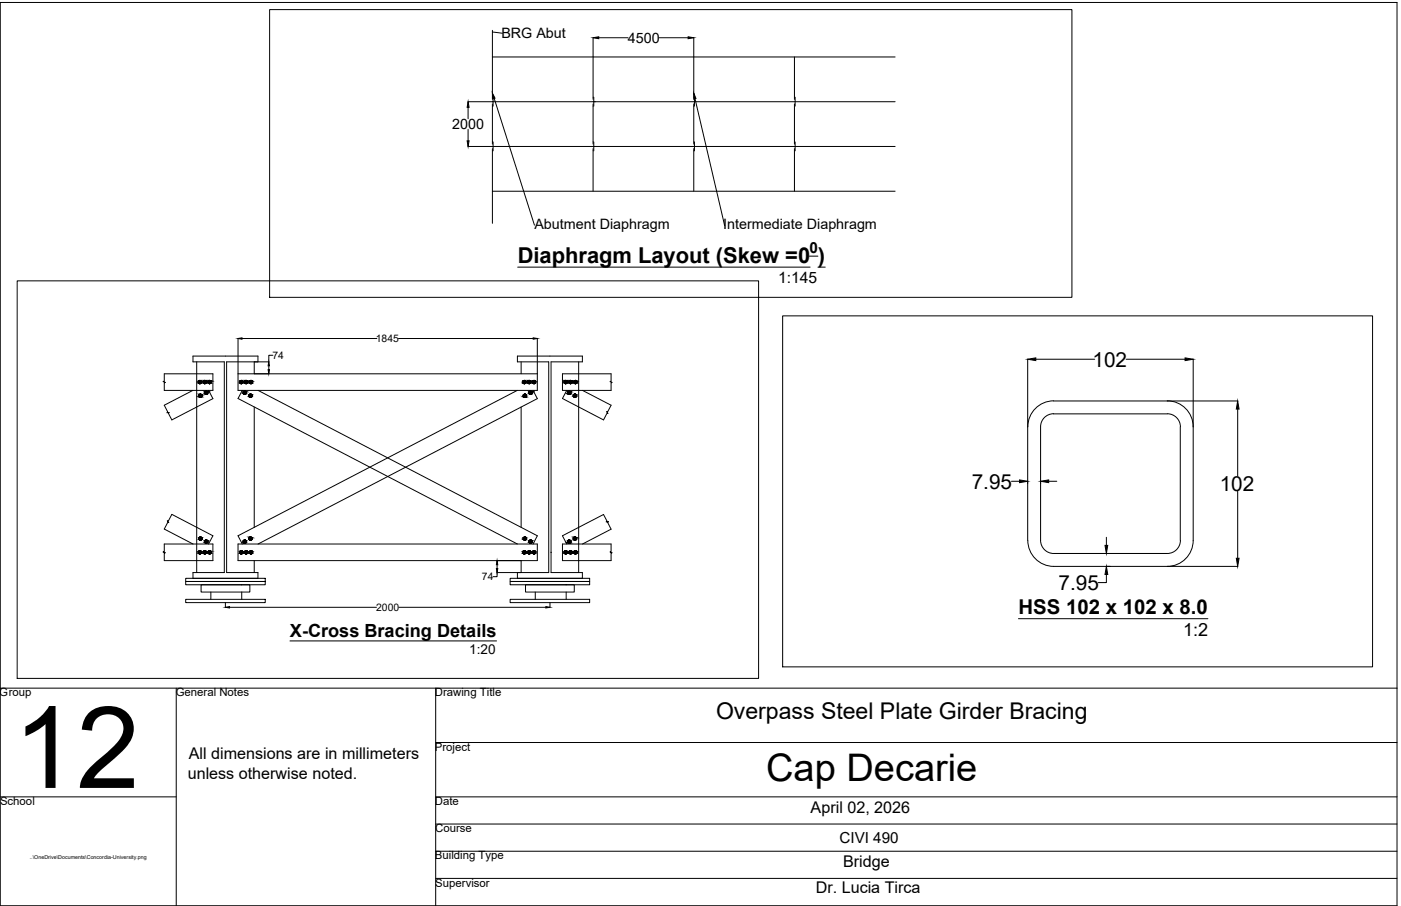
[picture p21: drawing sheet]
<svg xmlns="http://www.w3.org/2000/svg" width="432mm" height="279mm" viewBox="0 0 432 279" stroke-linecap="round" stroke-linejoin="round" font-family="sans-serif">
<defs><g id="words">
<text font-size="35.2" x="4" y="243">12</text>
<text font-size="11.7" x="236.1" y="240.9">Cap Decarie</text>
<text font-size="7.1" x="220.7" y="221.9">Overpass Steel Plate Girder Bracing</text>
<text font-size="6.7" x="159.6" y="81">Diaphragm Layout (Skew =0 )</text>
<g font-size="6.4">
<text x="336.7" y="113">102</text>
<text x="299.5" y="150.7">7.95</text>
<text x="375.9" y="151.4">102</text>
<text x="326.3" y="181.9">7.95</text>
</g>
<text font-size="6.3" x="313.9" y="189.4">HSS 102 x 102 x 8.0</text>
<g font-size="5.6">
<text x="89.4" y="196.5">X-Cross Bracing Details</text>
<text x="364.6" y="196.3">1:2</text>
</g>
<g font-size="5">
<text x="58.2" y="234.2">All dimensions are in millimeters</text>
<text x="57.9" y="240.1">unless otherwise noted.</text>
<text x="249.9" y="250.8">April 02, 2026</text>
<text x="259.8" y="267.4">Bridge</text>
<text x="251.4" y="275.5">Dr. Lucia Tirca</text>
</g>
<text font-size="4.8" x="239.8" y="87.2">1:145</text>
<g font-size="4.7">
<text x="249.5" y="78">0</text>
<text x="258.7" y="260.1">CIVI 490</text>
</g>
<g font-size="4.4">
<text x="154.5" y="11.9">BRG Abut</text>
<text x="193.5" y="13.2">4500</text>
<text x="139.4" y="39.8">2000</text>
<text x="164.7" y="70.5">Abutment Diaphragm</text>
<text x="222.9" y="70.7">Intermediate Diaphragm</text>
</g>
<text font-size="4.2" x="144.6" y="201.7">1:20</text>
<g font-size="3.5">
<text x="0" y="214.8">Group</text>
<text x="54.1" y="214.8">General Notes</text>
<text x="134" y="214.7">Drawing Title</text>
<text x="134" y="231.5">Project</text>
<text x="0" y="248.3">School</text>
<text x="134" y="248.3">Date</text>
<text x="134.1" y="256.7">Course</text>
<text x="134" y="265">Building Type</text>
<text x="134.2" y="273.5">Supervisor</text>
</g>
<g font-size="3.2">
<text x="115.8" y="105.5">1845</text>
<text x="84" y="110.7">74</text>
<text x="148.5" y="179">74</text>
<text x="116" y="188.4">2000</text>
</g>
<text font-size="1.6" x="9.2" y="265">..\OneDrive\Documents\Concordia-University.png</text>
</g></defs>
<!-- layer: 0 -->
<g fill="none" stroke="#000" stroke-width=".31">
<path d="M182.8 11.6v19M184.5 11.6h9M203.1 11.6h9M213.8 11.6v19M244.9 17.6v13M275.9 17.6h-124.1v13M144.2 31.4h131.7M144.3 33.1v3.5M144.3 39.9v3.5M151.8 32v12.5M152 30v2.7M152.3 30.4l12.4 39"/>
<path d="M182.8 32v12.5M183 30v2.7M213.8 32v12.5M214 30v2.7M214.2 30.4l9.2 39.2M244.9 32v12.5M245.1 30v2.7M144.2 45.2h131.7M151.8 45.8v13.2h124.1M152 43.8v2.7M182.8 45.8v13.2M183 43.8v2.7"/>
<path d="M213.8 45.8v13.2M214 43.8v2.7M244.9 45.8v13.2M245.1 43.8v2.7M249.5 79h2.6M159.6 82.4h90.1M252.1 82.4h2.2M50.6 115.3v2.3l-.4 .1 .8 .2-.4 .2v2.3M60.6 111.6v65M65.6 115.3v5.1M73.4 104.4v16M74.6 104.4h41.6"/>
<path d="M78.4 111.6v3.7h4.5M79.5 111.6v-1.8h-20v1.8h9.6v65h-9.6v1.8h20v-1.8h-9.7v-65h13.1M82.8 112.8v1.2M84.1 109.6h-1.3v2M122.8 104.4h41.5M160.6 111.6v3.7M165.6 104.4v16M173.4 115.3v5.1M178.4 111.6v65M188.3 115.3v2.3l-.3 .1 .7 .2-.4 .2v2.3M316.7 110.7l.1 55.9a8 8 0 0 0 8 8.1h56.7M319.2 110.8h18.2"/>
<path d="M347.1 110.8h18.2M367.7 110.7v55.9a8 8 0 0 1-7.9 8.1M59.4 120.4l-8.8 4.6 1.1 2-.3 .3 .8-.1-.3 .3 1.1 2 12.6-6.6-1.3-2.5M64.4 120.7h.1M74.7 120.4l-1.3 2.5 86.1 44.9M78.4 125.5v37.1M79.5 120.4l86.1 44.8-1.3 2.6M159.4 120.4l-86 44.8 1.3 2.6M160.6 125.5v37.1M164.3 120.4l1.3 2.5-86.1 44.9M164.4 120.7h.1M174.7 120.4l-1.3 2.5 12.6 6.6 1.1-2h.3l-.5-.5h.4l1-2-8.8-4.6"/>
<path d="M324.7 127.6h35.1a4 4 0 0 1 4 4M324.7 123.7h56.8M324.7 127.6a4 4 0 0 0-4 4v35.1a4 4 0 0 0 4.1 4h34.9a4 4 0 0 0 4.1-4.1M324.8 123.6a8 8 0 0 0-8 8M359.8 123.6a8 8 0 0 1 7.9 8M363.8 131.7v35M381.5 126.2v20.6M311.7 148.4h2.5M323.2 148.4h2.5M381.5 151.5v20.7M50.6 167.8v2.3l-.4 .1 .8 .3-.4 .1v2.3M57.2 179.3h24.5v1h-24.5z"/>
<path d="M57.2 178.4h24.5v.9h-24.5zM59.5 167.8l-8.9-4.6 1.1-2.1 .3 .1-.4-.6 .3 .1 1.1-2.1 12.6 6.6-1.3 2.6M65.6 167.8v5.1M73.4 167.8v5.1M78.4 172.9v3.7M153.2 172.9h7.4v3.7M153.2 174.2v1.1M157.2 179.3h24.5v1h-24.5zM157.2 178.4h24.5v.9h-24.5zM159.5 176.6v1.8h20v-1.8h-9.7v-65h9.7v-1.8h-20v1.8h9.6v65h-15.9v1.2h-1.3M165.6 167.8v5.1M173.4 167.8v5.1"/>
<path d="M174.7 167.8l-1.3-2.6 12.6-6.5 1.1 2-.3 .3 .7-.1-.2 .2 1 2.1-8.8 4.6M188.3 167.8v2.3l-.3 .1 .7 .3-.4 .1v2.3M341 177.2v2.5h-2.5M341 165.7v2.5M57.2 184.8h24.5v1h-24.5zM62 180.3h15v2.3h-15zM65 182.6v2.2M69.5 185.8v1.5M70.7 187.3h45.3M74.5 182.6v2.2M89.4 197.7h63.6M122.9 187.3h45.3"/>
<path d="M157.2 184.8h24.5v1h-24.5zM162 180.3h15v2.3h-15zM165 182.6v2.2M169.5 185.8v1.5M174.5 182.6v2.2M313.9 190.8h58.4M.1 212.2v-211.4h430.5v211.4"/>
<circle cx="61.6" cy="117.8" r=".49"/>
<circle cx="63.1" cy="117.8" r=".49"/>
<circle cx="64.6" cy="117.8" r=".49"/>
<circle cx="74.4" cy="117.8" r=".49"/>
<circle cx="75.9" cy="117.8" r=".49"/>
<circle cx="77.4" cy="117.8" r=".49"/>
<circle cx="161.6" cy="117.8" r=".49"/>
<circle cx="163.1" cy="117.8" r=".49"/>
<circle cx="164.6" cy="117.8" r=".49"/>
<circle cx="174.4" cy="117.8" r=".49"/>
<circle cx="175.9" cy="117.8" r=".49"/>
<circle cx="177.4" cy="117.8" r=".49"/>
<circle cx="61.8" cy="122" r=".49"/>
<circle cx="63.6" cy="121.1" r=".49"/>
<circle cx="75.5" cy="121.1" r=".49"/>
<circle cx="77.2" cy="122" r=".49"/>
<circle cx="161.8" cy="122" r=".49"/>
<circle cx="163.6" cy="121.1" r=".49"/>
<circle cx="175.5" cy="121.1" r=".49"/>
<circle cx="177.2" cy="122" r=".49"/>
<circle cx="61.6" cy="170.3" r=".49"/>
<circle cx="61.8" cy="166.1" r=".49"/>
<circle cx="63.1" cy="170.3" r=".49"/>
<circle cx="63.6" cy="167" r=".49"/>
<circle cx="64.6" cy="170.3" r=".49"/>
<circle cx="74.4" cy="170.3" r=".49"/>
<circle cx="75.5" cy="167" r=".49"/>
<circle cx="75.9" cy="170.3" r=".49"/>
<circle cx="77.2" cy="166.1" r=".49"/>
<circle cx="77.4" cy="170.3" r=".49"/>
<circle cx="161.6" cy="170.3" r=".49"/>
<circle cx="161.8" cy="166.1" r=".49"/>
<circle cx="163.1" cy="170.3" r=".49"/>
<circle cx="163.6" cy="167" r=".49"/>
<circle cx="164.6" cy="170.3" r=".49"/>
<circle cx="174.4" cy="170.3" r=".49"/>
<circle cx="175.5" cy="167" r=".49"/>
<circle cx="175.9" cy="170.3" r=".49"/>
<circle cx="177.2" cy="166.1" r=".49"/>
<circle cx="177.4" cy="170.3" r=".49"/>
</g>
<!-- layer: Dash -->
<path d="M151.8 9.9l3.1 .3M151.8 9.4v8.2M151.8 59v9.9M169.8 170.3h.1" fill="none" stroke="#000" stroke-width=".31"/>
<!-- layer: 0 -->
<g fill="#000" stroke="#000" stroke-width=".31">
<path d="M182.8 11.6l1.7-.3v.6zM212.1 11.3l1.7 .3-1.7 .3zM144.3 31.4l.3 1.7h-.6zM151.8 28.7l.8 1.6-.6 .1zM213.8 28.7l.7 1.7-.5 .1zM144 43.4h.6l-.3 1.8zM73.4 104.4l1.2-.2v.4zM82.6 114h.5l-.3 1.3zM82.8 111.6l.3 1.2h-.5zM164.3 104.2l1.3 .2-1.3 .2zM316.7 110.8l2.5-.4v.8zM365.3 110.4l2.4 .4-2.4 .4z"/>
<path d="M381.5 123.7l.4 2.5h-.9zM314.2 148l2.5 .4-2.5 .4zM320.7 148.4l2.5-.4v.8zM153.2 172.9l.2 1.3h-.4zM153 175.3h.4l-.2 1.3zM340.6 168.2h.8l-.4 2.5zM341 174.7l.4 2.5h-.8zM381 172.2h.9l-.4 2.5zM69.5 187.3l1.2-.2v.4zM168.2 187.1l1.3 .2-1.3 .2z"/>
<path d="M61.6 117.3h.2zM61.5 117.3h.3z"/>
<path d="M61.5 117.3l.3 .1zM61.4 117.4h.4z"/>
<path d="M61.5 118.3h.3zM61.5 118.3h.1z"/>
<path d="M61.4 117.4h.5zM61.3 117.4h.6z"/>
<path d="M61.4 118.3h.4zM61.4 118.3h.4z"/>
<path d="M61.3 117.4l.7 .1zM61.3 117.4l.7 .1z"/>
<path d="M61.3 118.2h.6zM61.3 118.2l.5 .1z"/>
<path d="M61.3 117.5l.7 .1zM61.3 117.5l.7 .1z"/>
<path d="M61.3 118.2h.7zM61.3 118.2h.6z"/>
<path d="M61.2 117.6h.9zM61.2 117.6h.9z"/>
<path d="M61.2 118.1h.8zM61.2 118.1l.8 .1z"/>
<path d="M61.1 117.6l1 .1zM61.1 117.6l1 .1z"/>
<path d="M61.1 118h1zM61.1 118l.9 .1z"/>
<path d="M61.1 117.7l1 .1zM61.1 117.7l1 .1z"/>
<path d="M61.1 117.8l1 .1zM61.1 117.8l1 .1z"/>
<path d="M61.1 117.9h1zM61.1 117.9l1 .1z"/>
<path d="M63.1 117.3h.1zM63 117.3h.2z"/>
<path d="M63 117.3l.3 .1zM62.9 117.4h.4z"/>
<path d="M63 118.3h.2zM63 118.3h.2z"/>
<path d="M62.9 117.4h.5zM62.8 117.4h.6z"/>
<path d="M62.9 118.3h.4zM62.9 118.3h.3z"/>
<path d="M62.8 117.4l.7 .1zM62.7 117.5h.8z"/>
<path d="M62.8 118.2h.6zM62.8 118.2l.5 .1z"/>
<path d="M62.7 117.5l.8 .1zM62.7 117.5l.8 .1z"/>
<path d="M62.7 118.2h.8zM62.7 118.2h.7z"/>
<path d="M62.7 117.6h.9zM62.7 117.6h.9z"/>
<path d="M62.7 118.1h.8zM62.7 118.1l.8 .1z"/>
<path d="M62.7 117.6l.9 .1zM62.7 117.6l.9 .1z"/>
<path d="M62.6 117.7l1 .1zM62.6 117.7l1 .1z"/>
<path d="M62.6 117.9l1 .1zM62.6 117.9l1 .1z"/>
<path d="M62.7 118h.9zM62.7 118l.8 .1z"/>
<path d="M62.6 117.8h1zM62.6 117.8l1 .1z"/>
<path d="M64.6 117.3h.1zM64.5 117.3h.2z"/>
<path d="M64.5 117.3l.4 .1zM64.4 117.4h.5z"/>
<path d="M64.5 118.3h.2zM64.5 118.3h.1z"/>
<path d="M64.4 117.4h.5zM64.3 117.4h.6z"/>
<path d="M64.4 118.3h.5zM64.4 118.3h.3z"/>
<path d="M64.3 117.4l.7 .1zM64.3 117.5h.7z"/>
<path d="M64.3 118.2h.6zM64.3 118.2l.6 .1z"/>
<path d="M64.3 117.5l.7 .1zM64.3 117.5l.7 .1z"/>
<path d="M64.3 118.2h.7zM64.3 118.2h.6z"/>
<path d="M64.2 117.6h.9zM64.2 117.6h.9z"/>
<path d="M64.2 118.1h.8zM64.2 118.1l.8 .1z"/>
<path d="M64.1 117.6l1 .1zM64.1 117.6l1 .1z"/>
<path d="M64.1 118h1zM64.1 118l.9 .1z"/>
<path d="M64.1 117.7l1 .1zM64.1 117.7l1 .1z"/>
<path d="M64.1 117.8l1 .1zM64.1 117.8l1 .1z"/>
<path d="M64.1 117.9h1zM64.1 117.9l1 .1z"/>
<path d="M74.3 117.3h.2zM74.2 117.3h.3z"/>
<path d="M74.2 117.3l.4 .1zM74.1 117.4h.5z"/>
<path d="M74.2 118.3h.3zM74.2 118.3h.2z"/>
<path d="M74.1 117.4h.6zM74 117.4h.7z"/>
<path d="M74.1 118.3h.5zM74.1 118.3h.4z"/>
<path d="M74 117.4l.7 .1zM74 117.4l.7 .1z"/>
<path d="M74 118.2h.7zM74 118.2l.6 .1z"/>
<path d="M74 117.5l.8 .1zM74 117.5l.8 .1z"/>
<path d="M74 118.2h.7zM74 118.2h.7z"/>
<path d="M74 117.6h.8zM74 117.6h.8z"/>
<path d="M74 118.1h.8zM74 118.1l.7 .1z"/>
<path d="M73.9 117.6l.9 .1zM73.9 117.6l.9 .1z"/>
<path d="M73.9 117.7l.9 .1zM73.9 117.7l.9 .1z"/>
<path d="M73.9 117.8l.9 .1zM73.9 117.8l.9 .1z"/>
<path d="M73.9 117.9l.9 .1zM73.9 117.9l.9 .1z"/>
<path d="M73.9 118h.9zM73.9 118l.9 .1z"/>
<path d="M75.8 117.3h.2zM75.7 117.3h.3z"/>
<path d="M75.7 117.3l.4 .1zM75.6 117.4h.5z"/>
<path d="M75.7 118.3h.3zM75.7 118.3h.2z"/>
<path d="M75.6 117.4h.6zM75.6 117.4h.6z"/>
<path d="M75.6 118.3h.5zM75.6 118.3h.4z"/>
<path d="M75.6 117.4l.6 .1zM75.5 117.5h.7z"/>
<path d="M75.6 118.2h.6zM75.6 118.2l.5 .1z"/>
<path d="M75.5 117.5l.8 .1zM75.5 117.5l.8 .1z"/>
<path d="M75.5 118.2h.7zM75.5 118.2h.7z"/>
<path d="M75.4 117.6h.9zM75.4 117.6h.9z"/>
<path d="M75.4 118.1h.9zM75.4 118.1l.8 .1z"/>
<path d="M75.4 117.6l1 .1zM75.4 117.6l1 .1z"/>
<path d="M75.4 118h.9zM75.4 118l.9 .1z"/>
<path d="M75.4 117.7l1 .1zM75.4 117.7l1 .1z"/>
<path d="M75.4 117.8l1 .1zM75.4 117.8l1 .1z"/>
<path d="M75.4 117.9h1zM75.4 117.9l.9 .1z"/>
<path d="M77.3 117.3h.2zM77.2 117.3h.3z"/>
<path d="M77.2 117.3l.4 .1zM77.1 117.4h.5z"/>
<path d="M77.2 118.3h.3zM77.2 118.3h.2z"/>
<path d="M77.1 117.4h.6zM77 117.4h.7z"/>
<path d="M77.1 118.3h.5zM77.1 118.3h.4z"/>
<path d="M77 117.4l.7 .1zM77 117.4l.7 .1z"/>
<path d="M77 118.2h.7zM77 118.2l.6 .1z"/>
<path d="M77 117.5l.8 .1zM77 117.5l.8 .1z"/>
<path d="M77 118.2h.7zM77 118.2h.7z"/>
<path d="M76.9 117.6h.9zM76.9 117.6h.9z"/>
<path d="M76.9 118.1h.9zM76.9 118.1l.8 .1z"/>
<path d="M76.9 117.6l1 .1zM76.9 117.6l1 .1z"/>
<path d="M76.9 118h.9zM76.9 118l.9 .1z"/>
<path d="M76.9 117.7l1 .1zM76.9 117.7l1 .1z"/>
<path d="M76.9 117.8l1 .1zM76.9 117.8l1 .1z"/>
<path d="M76.9 117.9h1zM76.9 117.9l.9 .1z"/>
<path d="M161.5 117.3h.3zM161.5 117.3h.3z"/>
<path d="M161.5 117.3l.3 .1zM161.4 117.4h.4z"/>
<path d="M161.5 118.3h.3zM161.5 118.3h.2z"/>
<path d="M161.4 117.4h.5zM161.3 117.4h.6z"/>
<path d="M161.4 118.3h.4zM161.4 118.3h.4z"/>
<path d="M161.3 117.4l.7 .1zM161.3 117.4l.7 .1z"/>
<path d="M161.3 118.2h.6zM161.3 118.2l.5 .1z"/>
<path d="M161.2 117.5l.9 .1zM161.2 117.5l.9 .1z"/>
<path d="M161.2 118.2h.8zM161.2 118.2h.7z"/>
<path d="M161.2 117.6h.9zM161.2 117.6h.9z"/>
<path d="M161.2 118.1h.9zM161.2 118.1l.8 .1z"/>
<path d="M161.1 117.6l1 .1zM161.1 117.6l1 .1z"/>
<path d="M161.1 117.7l1 .1zM161.1 117.7l1 .1z"/>
<path d="M161.1 117.8l1 .1zM161.1 117.8l1 .1z"/>
<path d="M161.1 117.9l1 .1zM161.1 117.9l1 .1z"/>
<path d="M161.1 118h1zM161.1 118l1 .1z"/>
<path d="M163.1 117.3h.1zM163 117.3h.2z"/>
<path d="M163 117.3l.3 .1zM162.9 117.4h.4z"/>
<path d="M163 118.3h.2zM163 118.3h.2z"/>
<path d="M162.9 117.4h.5zM162.8 117.4h.6z"/>
<path d="M162.9 118.3h.4zM162.9 118.3h.3z"/>
<path d="M162.8 117.4l.7 .1zM162.7 117.5h.8z"/>
<path d="M162.8 118.2h.6zM162.8 118.2l.5 .1z"/>
<path d="M162.7 117.5l.8 .1zM162.7 117.5l.8 .1z"/>
<path d="M162.7 118.2h.8zM162.7 118.2h.7z"/>
<path d="M162.7 117.6h.9zM162.7 117.6h.9z"/>
<path d="M162.7 118.1h.8zM162.7 118.1l.8 .1z"/>
<path d="M162.6 117.6l1 .1zM162.6 117.6l1 .1z"/>
<path d="M162.6 118h1zM162.6 118l.9 .1z"/>
<path d="M162.6 117.7l1 .1zM162.6 117.7l1 .1z"/>
<path d="M162.6 117.8l1 .1zM162.6 117.8l1 .1z"/>
<path d="M162.6 117.9h1zM162.6 117.9l1 .1z"/>
<path d="M164.5 117.3h.3zM164.5 117.3h.3z"/>
<path d="M164.5 117.3l.3 .1zM164.4 117.4h.4z"/>
<path d="M164.5 118.3h.3zM164.5 118.3h.1z"/>
<path d="M164.4 117.4h.5zM164.3 117.4h.6z"/>
<path d="M164.4 118.3h.4zM164.4 118.3h.4z"/>
<path d="M164.3 117.4l.7 .1zM164.3 117.5h.7z"/>
<path d="M164.3 118.2h.6zM164.3 118.2l.5 .1z"/>
<path d="M164.3 117.5l.7 .1zM164.3 117.5l.7 .1z"/>
<path d="M164.3 118.2h.7zM164.3 118.2h.6z"/>
<path d="M164.2 117.6h.9zM164.2 117.6h.9z"/>
<path d="M164.2 118.1h.8zM164.2 118.1l.8 .1z"/>
<path d="M164.1 117.6l1 .1zM164.1 117.6l1 .1z"/>
<path d="M164.1 118h1zM164.1 118l.9 .1z"/>
<path d="M164.1 117.7l1 .1zM164.1 117.7l1 .1z"/>
<path d="M164.1 117.8l1 .1zM164.1 117.8l1 .1z"/>
<path d="M164.1 117.9h1zM164.1 117.9l1 .1z"/>
<path d="M174.3 117.3h.2zM174.2 117.3h.3z"/>
<path d="M174.2 117.3l.4 .1zM174.1 117.4h.5z"/>
<path d="M174.2 118.3h.3zM174.2 118.3h.2z"/>
<path d="M174.1 117.4h.6zM174.1 117.4h.6z"/>
<path d="M174.1 118.3h.5zM174.1 118.3h.4z"/>
<path d="M174.1 117.4l.6 .1zM174 117.5h.7z"/>
<path d="M174.1 118.2h.6zM174.1 118.2l.5 .1z"/>
<path d="M174 117.5l.8 .1zM174 117.5l.8 .1z"/>
<path d="M174 118.2h.7zM174 118.2h.7z"/>
<path d="M173.9 117.6h.9zM173.9 117.6h.9z"/>
<path d="M173.9 118.1h.9zM173.9 118.1l.8 .1z"/>
<path d="M173.9 117.6l.9 .1zM173.9 117.6l.9 .1z"/>
<path d="M173.9 117.7l.9 .1zM173.9 117.7l.9 .1z"/>
<path d="M173.9 117.8l.9 .1zM173.9 117.8l.9 .1z"/>
<path d="M173.9 117.9l.9 .1zM173.9 117.9l.9 .1z"/>
<path d="M173.9 118h.9zM173.9 118l.9 .1z"/>
<path d="M175.8 117.3h.2zM175.7 117.3h.3z"/>
<path d="M175.7 117.3l.4 .1zM175.6 117.4h.5z"/>
<path d="M175.7 118.3h.3zM175.7 118.3h.2z"/>
<path d="M175.6 117.4h.5zM175.6 117.4h.5z"/>
<path d="M175.6 118.3h.5zM175.6 118.3h.4z"/>
<path d="M175.6 117.4l.6 .1zM175.5 117.5h.7z"/>
<path d="M175.6 118.2h.5zM175.6 118.2l.5 .1z"/>
<path d="M175.5 117.5l.8 .1zM175.5 117.5l.8 .1z"/>
<path d="M175.5 118.2h.7zM175.5 118.2h.6z"/>
<path d="M175.4 117.6h.9zM175.4 117.6h.9z"/>
<path d="M175.4 118.1h.9zM175.4 118.1l.8 .1z"/>
<path d="M175.4 117.6l1 .1zM175.4 117.6l1 .1z"/>
<path d="M175.4 118h.9zM175.4 118l.9 .1z"/>
<path d="M175.3 117.7l1.1 .1zM175.3 117.7l1.1 .1z"/>
<path d="M175.3 117.8l1.1 .1zM175.3 117.8l1.1 .1z"/>
<path d="M175.3 117.9h1.1zM175.3 117.9l1 .1z"/>
<path d="M177.3 117.3h.2zM177.2 117.3h.3z"/>
<path d="M177.2 117.3l.4 .1zM177.1 117.4h.5z"/>
<path d="M177.2 118.3h.3zM177.2 118.3h.2z"/>
<path d="M177.1 117.4h.6zM177 117.4h.7z"/>
<path d="M177.1 118.3h.5zM177.1 118.3h.4z"/>
<path d="M177 117.4l.7 .1zM177 117.4l.7 .1z"/>
<path d="M177 118.2h.7zM177 118.2l.6 .1z"/>
<path d="M177 117.5l.8 .1zM177 117.5l.8 .1z"/>
<path d="M177 118.2h.7zM177 118.2h.7z"/>
<path d="M176.9 117.6h.9zM176.9 117.6h.9z"/>
<path d="M176.9 118.1h.9zM176.9 118.1l.8 .1z"/>
<path d="M176.9 117.6l.9 .1zM176.9 117.6l.9 .1z"/>
<path d="M176.9 117.7l.9 .1zM176.9 117.7l.9 .1z"/>
<path d="M176.9 117.8l.9 .1zM176.9 117.8l.9 .1z"/>
<path d="M176.9 117.9l.9 .1zM176.9 117.9l.9 .1z"/>
<path d="M176.9 118h.9zM176.9 118l.9 .1z"/>
<path d="M61.7 121.5l.2 .1zM61.6 121.6h.3z"/>
<path d="M61.6 121.6h.4zM61.6 121.6h.4z"/>
<path d="M61.6 122.5h.3zM61.6 122.5l.2 .1z"/>
<path d="M61.6 121.6l.5 .1zM61.6 121.6l.5 .1z"/>
<path d="M61.6 122.5h.4zM61.6 122.5h.3z"/>
<path d="M61.5 121.7h.6zM61.4 121.7h.7z"/>
<path d="M61.5 122.4h.6zM61.5 122.4l.5 .1z"/>
<path d="M61.4 121.7l.8 .1zM61.4 121.7l.8 .1z"/>
<path d="M61.4 122.4h.7zM61.4 122.4h.7z"/>
<path d="M61.3 121.8l.9 .1zM61.3 121.8l.9 .1z"/>
<path d="M61.3 122.3h.9zM61.3 122.3l.8 .1z"/>
<path d="M61.3 121.9l1 .1zM61.3 121.9l1 .1z"/>
<path d="M61.3 122.2h.9zM61.3 122.2l.9 .1z"/>
<path d="M61.3 122h1zM61.3 122h1z"/>
<path d="M61.3 122l1 .1zM61.3 122l1 .1z"/>
<path d="M61.3 122.1h1zM61.3 122.1l.9 .1z"/>
<path d="M63.5 120.6l.2 .1zM63.4 120.7h.3z"/>
<path d="M63.4 120.7h.4zM63.3 120.7h.5z"/>
<path d="M63.4 121.6h.3zM63.4 121.6h.2z"/>
<path d="M63.3 120.7h.5zM63.2 120.7h.6z"/>
<path d="M63.3 121.6h.5zM63.3 121.6h.4z"/>
<path d="M63.2 120.7l.7 .1zM63.2 120.8h.7z"/>
<path d="M63.2 121.5h.6zM63.2 121.5l.6 .1z"/>
<path d="M63.2 120.8l.8 .1zM63.2 120.8l.8 .1z"/>
<path d="M63.2 121.5h.7zM63.2 121.5h.6z"/>
<path d="M63.1 120.9h.9zM63.1 120.9h.9z"/>
<path d="M63.1 121.4h.9zM63.1 121.4l.8 .1z"/>
<path d="M63.1 120.9l1 .1zM63.1 120.9l1 .1z"/>
<path d="M63.1 121.3h.9zM63.1 121.3l.9 .1z"/>
<path d="M63 121l1.1 .1zM63 121l1.1 .1z"/>
<path d="M63 121.1l1.1 .1zM63 121.1l1.1 .1z"/>
<path d="M63 121.2h1.1zM63 121.2l1 .1z"/>
<path d="M75.4 120.6l.2 .1zM75.3 120.7h.3z"/>
<path d="M75.3 120.7h.3zM75.2 120.7h.4z"/>
<path d="M75.3 121.6h.3zM75.3 121.6h.2z"/>
<path d="M75.2 120.7h.5zM75.2 120.7h.5z"/>
<path d="M75.2 121.5h.4zM75.2 121.5l.4 .1z"/>
<path d="M75.1 120.7l.7 .1zM75.1 120.7l.7 .1z"/>
<path d="M75.1 121.5h.6zM75.1 121.5h.5z"/>
<path d="M75.1 120.8l.8 .1zM75.1 120.8l.8 .1z"/>
<path d="M75.1 121.5h.7zM75.1 121.5h.6z"/>
<path d="M75 120.9h.9zM75 120.9h.9z"/>
<path d="M75 121.4h.9zM75 121.4l.8 .1z"/>
<path d="M75 120.9l.9 .1zM75 120.9l.9 .1z"/>
<path d="M74.9 121l1 .1zM74.9 121l1 .1z"/>
<path d="M74.9 121.2l1 .1zM74.9 121.2l1 .1z"/>
<path d="M75 121.3h.9zM75 121.3l.9 .1z"/>
<path d="M74.9 121.1h1zM74.9 121.1l1 .1z"/>
<path d="M77.2 121.5h.1zM77 121.5h.3z"/>
<path d="M77 121.5l.4 .1zM77 121.6h.4z"/>
<path d="M77 122.5h.3zM77 122.5h.3z"/>
<path d="M77 121.6h.5zM76.9 121.6h.6z"/>
<path d="M77 122.5h.4zM77 122.5h.3z"/>
<path d="M76.9 121.6l.7 .1zM76.9 121.6l.7 .1z"/>
<path d="M76.9 122.4h.6zM76.9 122.4l.5 .1z"/>
<path d="M76.8 121.7l.8 .1zM76.8 121.7l.8 .1z"/>
<path d="M76.8 122.4h.8zM76.8 122.4h.7z"/>
<path d="M76.8 121.8h.9zM76.8 121.8h.9z"/>
<path d="M76.8 122.3h.8zM76.8 122.3l.8 .1z"/>
<path d="M76.8 121.8l.9 .2zM76.8 121.8l.9 .2z"/>
<path d="M76.7 122h1zM76.7 122h1z"/>
<path d="M76.7 122l1 .1zM76.7 122l1 .1z"/>
<path d="M76.7 122.1l1 .1zM76.7 122.1l1 .1z"/>
<path d="M76.8 122.2h.9zM76.8 122.2l.8 .1z"/>
<path d="M161.7 121.5l.2 .1zM161.6 121.6h.3z"/>
<path d="M161.6 121.6h.4zM161.5 121.6h.5z"/>
<path d="M161.6 122.5h.3zM161.6 122.5l.2 .1z"/>
<path d="M161.5 121.6l.6 .1zM161.5 121.6l.6 .1z"/>
<path d="M161.5 122.5h.5zM161.5 122.5h.4z"/>
<path d="M161.5 121.7h.6zM161.5 121.7h.6z"/>
<path d="M161.5 122.4h.6zM161.5 122.4l.5 .1z"/>
<path d="M161.4 121.7l.8 .1zM161.4 121.7l.8 .1z"/>
<path d="M161.4 122.4h.7zM161.4 122.4h.7z"/>
<path d="M161.3 121.8l.9 .1zM161.3 121.8l.9 .1z"/>
<path d="M161.3 122.3h.9zM161.3 122.3l.8 .1z"/>
<path d="M161.3 121.9l1 .1zM161.3 121.9l1 .1z"/>
<path d="M161.3 122.2h.9zM161.3 122.2l.9 .1z"/>
<path d="M161.3 122h1zM161.3 122h1z"/>
<path d="M161.2 122l1.1 .1zM161.2 122l1.1 .1z"/>
<path d="M161.3 122.1h1zM161.3 122.1l.9 .1z"/>
<path d="M163.5 120.6l.2 .1zM163.4 120.7h.3z"/>
<path d="M163.4 120.7h.3zM163.3 120.7h.4z"/>
<path d="M163.4 121.6h.3zM163.4 121.6h.2z"/>
<path d="M163.3 120.7h.5zM163.2 120.7h.6z"/>
<path d="M163.3 121.6h.4zM163.3 121.6h.4z"/>
<path d="M163.2 120.7l.7 .1zM163.2 120.8h.7z"/>
<path d="M163.2 121.5h.6zM163.2 121.5l.5 .1z"/>
<path d="M163.2 120.8l.8 .1zM163.2 120.8l.8 .1z"/>
<path d="M163.2 121.5h.7zM163.2 121.5h.6z"/>
<path d="M163.1 120.9h.9zM163.1 120.9h.9z"/>
<path d="M163.1 121.4h.9zM163.1 121.4l.8 .1z"/>
<path d="M163.1 120.9l.9 .1zM163.1 120.9l.9 .1z"/>
<path d="M163.1 121.3h.9zM163.1 121.3l.9 .1z"/>
<path d="M163.1 121l.9 .1zM163.1 121l.9 .1z"/>
<path d="M163 121.1l1 .1zM163 121.1l1 .1z"/>
<path d="M163.1 121.2h.9zM163.1 121.2l.9 .1z"/>
<path d="M175.4 120.6l.2 .1zM175.3 120.7h.3z"/>
<path d="M175.3 120.7h.3zM175.2 120.7h.4z"/>
<path d="M175.3 121.6h.3zM175.3 121.6h.2z"/>
<path d="M175.2 120.7h.5zM175.1 120.7h.6z"/>
<path d="M175.2 121.5h.4zM175.2 121.5l.4 .1z"/>
<path d="M175.1 120.7l.7 .1zM175.1 120.7l.7 .1z"/>
<path d="M175.1 121.5h.6zM175.1 121.5h.5z"/>
<path d="M175 120.8l.9 .1zM175 120.8l.9 .1z"/>
<path d="M175 121.5h.8zM175 121.5h.7z"/>
<path d="M175 120.9h.9zM175 120.9h.9z"/>
<path d="M175 121.4h.9zM175 121.4l.8 .1z"/>
<path d="M175 120.9l.9 .1zM175 120.9l.9 .1z"/>
<path d="M174.9 121l1 .1zM174.9 121l1 .1z"/>
<path d="M174.9 121.2l1 .1zM174.9 121.2l1 .1z"/>
<path d="M175 121.3h.9zM175 121.3l.9 .1z"/>
<path d="M174.9 121.1h1zM174.9 121.1l1 .1z"/>
<path d="M177.2 121.5h.1zM177 121.5h.3z"/>
<path d="M177 121.5l.4 .1zM177 121.6h.4z"/>
<path d="M177 122.5h.3zM177 122.5h.2z"/>
<path d="M177 121.6h.5zM177 121.6h.5z"/>
<path d="M177 122.5h.4zM177 122.5h.3z"/>
<path d="M176.9 121.6l.6 .1zM176.9 121.6l.6 .1z"/>
<path d="M176.9 122.4h.6zM176.9 122.4l.5 .1z"/>
<path d="M176.8 121.7l.8 .1zM176.8 121.7l.8 .1z"/>
<path d="M176.8 122.4h.7zM176.8 122.4h.7z"/>
<path d="M176.8 121.8h.9zM176.8 121.8h.9z"/>
<path d="M176.8 122.3h.8zM176.8 122.3l.7 .1z"/>
<path d="M176.7 121.8l1 .2zM176.7 121.8l1 .2z"/>
<path d="M176.7 122h1zM176.7 122h1z"/>
<path d="M176.7 122.1l1 .1zM176.7 122.1l1 .1z"/>
<path d="M176.7 122.2h1zM176.7 122.2l.9 .1z"/>
<path d="M176.7 122h1zM176.7 122l1 .1z"/>
<path d="M61.6 169.8h.2zM61.5 169.8h.3z"/>
<path d="M61.5 169.8l.3 .1zM61.4 169.9h.4z"/>
<path d="M61.5 170.8h.3zM61.5 170.8h.1z"/>
<path d="M61.7 165.6h.2zM61.6 165.6h.3z"/>
<path d="M61.4 169.9h.5zM61.3 169.9h.6z"/>
<path d="M61.4 170.8h.4zM61.4 170.8h.4z"/>
<path d="M61.6 165.6l.4 .1zM61.6 165.7h.4z"/>
<path d="M61.6 166.6h.3zM61.6 166.6h.2z"/>
<path d="M61.3 169.9l.7 .1zM61.3 169.9l.7 .1z"/>
<path d="M61.3 170.7h.6zM61.3 170.7l.5 .1z"/>
<path d="M61.6 165.7h.5zM61.5 165.7h.6z"/>
<path d="M61.6 166.5h.4zM61.6 166.5l.3 .1z"/>
<path d="M61.3 170l.7 .1zM61.2 170.1h.8z"/>
<path d="M61.3 170.7h.7zM61.3 170.7h.6z"/>
<path d="M61.2 170.1h.9zM61.2 170.1h.9z"/>
<path d="M61.2 170.6h.8zM61.2 170.6l.8 .1z"/>
<path d="M61.5 165.7l.6 .1zM61.4 165.8h.7z"/>
<path d="M61.5 166.5h.6zM61.5 166.5h.5z"/>
<path d="M61.1 170.1l1 .1zM61.1 170.1l1 .1z"/>
<path d="M61.1 170.5h1zM61.1 170.5l.9 .1z"/>
<path d="M61.1 170.2l1 .1zM61.1 170.2l1 .1z"/>
<path d="M61.1 170.3l1 .1zM61.1 170.3l1 .1z"/>
<path d="M61.1 170.4h1zM61.1 170.4l1 .1z"/>
<path d="M61.4 165.8h.8zM61.4 165.8h.8z"/>
<path d="M61.4 166.4h.7zM61.4 166.4l.7 .1z"/>
<path d="M61.3 165.8l.9 .1zM61.3 165.8l.9 .1z"/>
<path d="M61.3 166.4h.9zM61.3 166.4h.8z"/>
<path d="M61.3 165.9l1 .1zM61.3 165.9l1 .1z"/>
<path d="M61.3 166.3h.9zM61.3 166.3l.9 .1z"/>
<path d="M61.3 166l1 .1zM61.3 166l1 .1z"/>
<path d="M61.3 166.1l1 .1zM61.3 166.1l1 .1z"/>
<path d="M61.3 166.2h1zM61.3 166.2l.9 .1z"/>
<path d="M63.1 169.8h.1zM63 169.8h.2z"/>
<path d="M63 169.8l.3 .1zM62.9 169.9h.4z"/>
<path d="M63 170.8h.2zM63 170.8h.2z"/>
<path d="M62.9 169.9h.5zM62.8 169.9h.6z"/>
<path d="M62.9 170.8h.4zM62.9 170.8h.3z"/>
<path d="M62.8 169.9l.7 .1zM62.8 169.9l.7 .1z"/>
<path d="M62.8 170.7h.6zM62.8 170.7l.5 .1z"/>
<path d="M62.7 170l.8 .1zM62.7 170l.8 .1z"/>
<path d="M62.7 170.7h.8zM62.7 170.7h.7z"/>
<path d="M62.7 170.1h.9zM62.7 170.1h.9z"/>
<path d="M62.7 170.6h.8zM62.7 170.6l.8 .1z"/>
<path d="M63.5 166.5h.2zM63.4 166.5h.3z"/>
<path d="M62.7 170.1l.9 .1zM62.7 170.1l.9 .1z"/>
<path d="M62.6 170.2l1 .1zM62.6 170.2l1 .1z"/>
<path d="M62.6 170.4l1 .1zM62.6 170.4l1 .1z"/>
<path d="M62.7 170.5h.9zM62.7 170.5l.8 .1z"/>
<path d="M62.6 170.3h1zM62.6 170.3l1 .1z"/>
<path d="M63.4 166.5l.4 .1zM63.3 166.6h.5z"/>
<path d="M63.4 167.5h.3zM63.4 167.5h.2z"/>
<path d="M63.3 166.6h.5zM63.2 166.6h.6z"/>
<path d="M63.3 167.5h.5zM63.3 167.5h.4z"/>
<path d="M63.2 166.6l.7 .1zM63.2 166.7h.7z"/>
<path d="M63.2 167.4h.6zM63.2 167.4l.6 .1z"/>
<path d="M63.2 166.7l.8 .1zM63.2 166.7l.8 .1z"/>
<path d="M63.2 167.3h.7zM63.2 167.3l.6 .1z"/>
<path d="M63.1 166.8h.9zM63.1 166.8h.9z"/>
<path d="M63.1 167.3h.9zM63.1 167.3h.8z"/>
<path d="M63.1 166.8l1 .1zM63.1 166.8l1 .1z"/>
<path d="M63.1 167.2h.9zM63.1 167.2l.9 .1z"/>
<path d="M63 166.9l1.1 .1zM63 166.9l1.1 .1z"/>
<path d="M63 167l1.1 .1zM63 167l1.1 .1z"/>
<path d="M63 167.1h1.1zM63 167.1l1 .1z"/>
<path d="M64.6 169.8h.1zM64.5 169.8h.2z"/>
<path d="M64.5 169.8l.4 .1zM64.4 169.9h.5z"/>
<path d="M64.5 170.8h.2zM64.5 170.8h.1z"/>
<path d="M64.4 169.9h.5zM64.3 169.9h.6z"/>
<path d="M64.4 170.8h.5zM64.4 170.8h.3z"/>
<path d="M64.3 169.9l.7 .1zM64.3 169.9l.7 .1z"/>
<path d="M64.3 170.7h.6zM64.3 170.7l.6 .1z"/>
<path d="M64.3 170l.7 .1zM64.2 170.1h.8z"/>
<path d="M64.3 170.7h.7zM64.3 170.7h.6z"/>
<path d="M64.2 170.1h.9zM64.2 170.1h.9z"/>
<path d="M64.2 170.6h.8zM64.2 170.6l.8 .1z"/>
<path d="M64.1 170.1l1 .1zM64.1 170.1l1 .1z"/>
<path d="M64.1 170.5h1zM64.1 170.5l.9 .1z"/>
<path d="M64.1 170.2l1 .1zM64.1 170.2l1 .1z"/>
<path d="M64.1 170.3l1 .1zM64.1 170.3l1 .1z"/>
<path d="M64.1 170.4h1zM64.1 170.4l1 .1z"/>
<path d="M74.3 169.8h.2zM74.2 169.8h.3z"/>
<path d="M74.2 169.8l.4 .1zM74.1 169.9h.5z"/>
<path d="M74.2 170.8h.3zM74.2 170.8h.2z"/>
<path d="M74.1 169.9h.6zM74 169.9h.7z"/>
<path d="M74.1 170.8h.5zM74.1 170.8h.4z"/>
<path d="M74 169.9l.7 .1zM74 169.9l.7 .1z"/>
<path d="M74 170.7h.7zM74 170.7l.6 .1z"/>
<path d="M74 170l.8 .1zM74 170l.8 .1z"/>
<path d="M74 170.7h.7zM74 170.7h.7z"/>
<path d="M74 170.1h.8zM74 170.1h.8z"/>
<path d="M74 170.6h.8zM74 170.6l.7 .1z"/>
<path d="M73.9 170.1l.9 .1zM73.9 170.1l.9 .1z"/>
<path d="M73.9 170.2l.9 .1zM73.9 170.2l.9 .1z"/>
<path d="M73.9 170.3l.9 .1zM73.9 170.3l.9 .1z"/>
<path d="M73.9 170.4l.9 .1zM73.9 170.4l.9 .1z"/>
<path d="M73.9 170.5h.9zM73.9 170.5l.9 .1z"/>
<path d="M75.4 166.5h.2zM75.3 166.5h.3z"/>
<path d="M75.3 166.5l.3 .1zM75.2 166.6h.4z"/>
<path d="M75.3 167.5h.3zM75.3 167.5l.2 .1z"/>
<path d="M75.2 166.6h.5zM75.1 166.6h.6z"/>
<path d="M75.2 167.5h.4zM75.2 167.5h.4z"/>
<path d="M75.1 166.6l.7 .1zM75.1 166.7h.7z"/>
<path d="M75.1 167.4h.6zM75.1 167.4l.5 .1z"/>
<path d="M75.1 166.7l.8 .1zM75.1 166.7l.8 .1z"/>
<path d="M75.1 167.4h.7zM75.1 167.4h.6z"/>
<path d="M75 166.8l.9 .1zM75 166.8l.9 .1z"/>
<path d="M75 167.3h.9zM75 167.3l.8 .1z"/>
<path d="M75 166.9l.9 .1zM75 166.9l.9 .1z"/>
<path d="M74.9 167h1zM74.9 167h1z"/>
<path d="M74.9 167.1l1 .1zM74.9 167.1l1 .1z"/>
<path d="M75 167.2h.9zM75 167.2l.9 .1z"/>
<path d="M75.8 169.8h.2zM75.7 169.8h.3z"/>
<path d="M74.9 167h1zM74.9 167l1 .1z"/>
<path d="M75.7 169.8l.4 .1zM75.6 169.9h.5z"/>
<path d="M75.7 170.8h.3zM75.7 170.8h.2z"/>
<path d="M75.6 169.9h.6zM75.6 169.9h.6z"/>
<path d="M75.6 170.8h.5zM75.6 170.8h.4z"/>
<path d="M75.6 169.9l.6 .1zM75.6 169.9l.6 .1z"/>
<path d="M75.6 170.7h.6zM75.6 170.7l.5 .1z"/>
<path d="M75.5 170l.8 .1zM75.5 170l.8 .1z"/>
<path d="M75.5 170.7h.7zM75.5 170.7h.7z"/>
<path d="M75.4 170.1h.9zM75.4 170.1h.9z"/>
<path d="M75.4 170.6h.9zM75.4 170.6l.8 .1z"/>
<path d="M75.4 170.1l1 .1zM75.4 170.1l1 .1z"/>
<path d="M75.4 170.5h.9zM75.4 170.5l.9 .1z"/>
<path d="M75.4 170.2l1 .1zM75.4 170.2l1 .1z"/>
<path d="M75.4 170.3l1 .1zM75.4 170.3l1 .1z"/>
<path d="M75.4 170.4h1zM75.4 170.4l.9 .1z"/>
<path d="M77.2 165.6l.1 .1zM77 165.7h.3z"/>
<path d="M77 165.7h.4zM77 165.7h.4z"/>
<path d="M77 166.6h.3zM77 166.6h.3z"/>
<path d="M77 165.7h.5zM77 165.7h.5z"/>
<path d="M77 166.6h.4zM77 166.6h.3z"/>
<path d="M77.3 169.8h.2zM77.2 169.8h.3z"/>
<path d="M76.9 165.7l.7 .1zM76.9 165.7l.7 .1z"/>
<path d="M76.9 166.5h.6zM76.9 166.5l.5 .1z"/>
<path d="M77.2 169.8l.4 .1zM77.1 169.9h.5z"/>
<path d="M77.2 170.8h.3zM77.2 170.8h.2z"/>
<path d="M76.8 165.8l.8 .1zM76.8 165.8l.8 .1z"/>
<path d="M76.8 166.5h.8zM76.8 166.5h.7z"/>
<path d="M77.1 169.9h.6zM77 169.9h.7z"/>
<path d="M77.1 170.8h.5zM77.1 170.8h.4z"/>
<path d="M76.8 165.9h.9zM76.8 165.9h.9z"/>
<path d="M76.8 166.4h.8zM76.8 166.4l.8 .1z"/>
<path d="M76.8 165.9l.9 .1zM76.8 165.9l.9 .1z"/>
<path d="M76.7 166l1 .1zM76.7 166l1 .1z"/>
<path d="M76.7 166.1l1 .1zM76.7 166.1l1 .1z"/>
<path d="M76.7 166.2l1 .1zM76.7 166.2l1 .1z"/>
<path d="M76.8 166.3h.9zM76.8 166.3l.8 .1z"/>
<path d="M77 169.9l.7 .1zM77 169.9l.7 .1z"/>
<path d="M77 170.7h.7zM77 170.7l.6 .1z"/>
<path d="M77 170l.8 .1zM76.9 170.1h.9z"/>
<path d="M77 170.7h.7zM77 170.7h.7z"/>
<path d="M76.9 170.1h.9zM76.9 170.1h.9z"/>
<path d="M76.9 170.6h.9zM76.9 170.6l.8 .1z"/>
<path d="M76.9 170.1l1 .1zM76.9 170.1l1 .1z"/>
<path d="M76.9 170.5h.9zM76.9 170.5l.9 .1z"/>
<path d="M76.9 170.2l1 .1zM76.9 170.2l1 .1z"/>
<path d="M76.9 170.3l1 .1zM76.9 170.3l1 .1z"/>
<path d="M76.9 170.4h1zM76.9 170.4l.9 .1z"/>
<path d="M161.5 169.8h.3zM161.5 169.8h.3z"/>
<path d="M161.5 169.8l.3 .1zM161.4 169.9h.4z"/>
<path d="M161.5 170.8h.3zM161.5 170.8h.2z"/>
<path d="M161.7 165.6h.2zM161.6 165.6h.3z"/>
<path d="M161.4 169.9h.5zM161.3 169.9h.6z"/>
<path d="M161.4 170.8h.4zM161.4 170.8h.4z"/>
<path d="M161.6 165.6l.4 .1zM161.5 165.7h.5z"/>
<path d="M161.6 166.6h.3zM161.6 166.6h.2z"/>
<path d="M161.3 169.9l.7 .1zM161.3 169.9l.7 .1z"/>
<path d="M161.3 170.7h.6zM161.3 170.7l.5 .1z"/>
<path d="M161.2 170l.9 .1zM161.2 170.1h.9z"/>
<path d="M161.2 170.7h.8zM161.2 170.7h.7z"/>
<path d="M161.5 165.7h.6zM161.5 165.7h.6z"/>
<path d="M161.5 166.5h.5zM161.5 166.5l.4 .1z"/>
<path d="M161.5 165.7l.6 .1zM161.5 165.7l.6 .1z"/>
<path d="M161.5 166.5h.6zM161.5 166.5h.5z"/>
<path d="M161.2 170.1h.9zM161.2 170.1h.9z"/>
<path d="M161.2 170.6h.9zM161.2 170.6l.8 .1z"/>
<path d="M161.1 170.1l1 .1zM161.1 170.1l1 .1z"/>
<path d="M161.1 170.2l1 .1zM161.1 170.2l1 .1z"/>
<path d="M161.1 170.3l1 .1zM161.1 170.3l1 .1z"/>
<path d="M161.1 170.4l1 .1zM161.1 170.4l1 .1z"/>
<path d="M161.1 170.5h1zM161.1 170.5l1 .1z"/>
<path d="M161.4 165.8h.8zM161.3 165.8h.9z"/>
<path d="M161.4 166.4h.7zM161.4 166.4l.7 .1z"/>
<path d="M161.3 165.8l.9 .1zM161.3 165.8l.9 .1z"/>
<path d="M161.3 166.4h.9zM161.3 166.4h.8z"/>
<path d="M161.3 165.9l1 .1zM161.3 165.9l1 .1z"/>
<path d="M161.3 166.3h.9zM161.3 166.3l.9 .1z"/>
<path d="M161.3 166l1 .1zM161.3 166l1 .1z"/>
<path d="M161.2 166.1l1.1 .1zM161.2 166.1l1.1 .1z"/>
<path d="M161.3 166.2h1zM161.3 166.2l.9 .1z"/>
<path d="M163.1 169.8h.1zM163 169.8h.2z"/>
<path d="M163 169.8l.3 .1zM162.9 169.9h.4z"/>
<path d="M163 170.8h.2zM163 170.8h.2z"/>
<path d="M162.9 169.9h.5zM162.8 169.9h.6z"/>
<path d="M162.9 170.8h.4zM162.9 170.8h.3z"/>
<path d="M162.8 169.9l.7 .1zM162.8 169.9l.7 .1z"/>
<path d="M162.8 170.7h.6zM162.8 170.7l.5 .1z"/>
<path d="M162.7 170l.8 .1zM162.7 170l.8 .1z"/>
<path d="M162.7 170.7h.8zM162.7 170.7h.7z"/>
<path d="M162.7 170.1h.9zM162.7 170.1h.9z"/>
<path d="M162.7 170.6h.8zM162.7 170.6l.8 .1z"/>
<path d="M163.5 166.5h.2zM163.4 166.5h.3z"/>
<path d="M162.6 170.1l1 .1zM162.6 170.1l1 .1z"/>
<path d="M162.6 170.5h1zM162.6 170.5l.9 .1z"/>
<path d="M162.6 170.2l1 .1zM162.6 170.2l1 .1z"/>
<path d="M162.6 170.3l1 .1zM162.6 170.3l1 .1z"/>
<path d="M162.6 170.4h1zM162.6 170.4l1 .1z"/>
<path d="M163.4 166.5l.3 .1zM163.3 166.6h.4z"/>
<path d="M163.4 167.5h.3zM163.4 167.5h.2z"/>
<path d="M163.3 166.6h.5zM163.2 166.6h.6z"/>
<path d="M163.3 167.5h.4zM163.3 167.5h.4z"/>
<path d="M163.2 166.6l.7 .1zM163.2 166.7h.7z"/>
<path d="M163.2 167.4h.6zM163.2 167.4l.5 .1z"/>
<path d="M163.2 166.7l.8 .1zM163.2 166.7l.8 .1z"/>
<path d="M163.2 167.3h.7zM163.2 167.3l.6 .1z"/>
<path d="M163.1 166.8h.9zM163.1 166.8h.9z"/>
<path d="M163.1 167.3h.9zM163.1 167.3h.8z"/>
<path d="M163.1 166.8l.9 .1zM163.1 166.8l.9 .1z"/>
<path d="M163.1 167.2h.9zM163.1 167.2l.9 .1z"/>
<path d="M163.1 166.9l.9 .1zM163.1 166.9l.9 .1z"/>
<path d="M163 167l1 .1zM163 167l1 .1z"/>
<path d="M163.1 167.1h.9zM163.1 167.1l.9 .1z"/>
<path d="M164.5 169.8h.3zM164.5 169.8h.3z"/>
<path d="M164.5 169.8l.3 .1zM164.4 169.9h.4z"/>
<path d="M164.5 170.8h.3zM164.5 170.8h.1z"/>
<path d="M164.4 169.9h.5zM164.3 169.9h.6z"/>
<path d="M164.4 170.8h.4zM164.4 170.8h.4z"/>
<path d="M164.3 169.9l.7 .1zM164.3 169.9l.7 .1z"/>
<path d="M164.3 170.7h.6zM164.3 170.7l.5 .1z"/>
<path d="M164.3 170l.7 .1zM164.2 170.1h.8z"/>
<path d="M164.3 170.7h.7zM164.3 170.7h.6z"/>
<path d="M164.2 170.1h.9zM164.2 170.1h.9z"/>
<path d="M164.2 170.6h.8zM164.2 170.6l.8 .1z"/>
<path d="M164.1 170.1l1 .1zM164.1 170.1l1 .1z"/>
<path d="M164.1 170.5h1zM164.1 170.5l.9 .1z"/>
<path d="M164.1 170.2l1 .1zM164.1 170.2l1 .1z"/>
<path d="M164.1 170.3l1 .1zM164.1 170.3l1 .1z"/>
<path d="M164.1 170.4h1zM164.1 170.4l1 .1z"/>
<path d="M174.3 169.8h.2zM174.2 169.8h.3z"/>
<path d="M174.2 169.8l.4 .1zM174.1 169.9h.5z"/>
<path d="M174.2 170.8h.3zM174.2 170.8h.2z"/>
<path d="M174.1 169.9h.6zM174.1 169.9h.6z"/>
<path d="M174.1 170.8h.5zM174.1 170.8h.4z"/>
<path d="M174.1 169.9l.6 .1zM174.1 169.9l.6 .1z"/>
<path d="M174.1 170.7h.6zM174.1 170.7l.5 .1z"/>
<path d="M174 170l.8 .1zM174 170l.8 .1z"/>
<path d="M174 170.7h.7zM174 170.7h.7z"/>
<path d="M173.9 170.1h.9zM173.9 170.1h.9z"/>
<path d="M173.9 170.6h.9zM173.9 170.6l.8 .1z"/>
<path d="M173.9 170.1l.9 .1zM173.9 170.1l.9 .1z"/>
<path d="M173.9 170.2l.9 .1zM173.9 170.2l.9 .1z"/>
<path d="M173.9 170.3l.9 .1zM173.9 170.3l.9 .1z"/>
<path d="M173.9 170.4l.9 .1zM173.9 170.4l.9 .1z"/>
<path d="M173.9 170.5h.9zM173.9 170.5l.9 .1z"/>
<path d="M175.4 166.5h.2zM175.3 166.5h.3z"/>
<path d="M175.3 166.5l.3 .1zM175.2 166.6h.4z"/>
<path d="M175.3 167.5h.3zM175.3 167.5l.2 .1z"/>
<path d="M175.2 166.6h.5zM175.1 166.6h.6z"/>
<path d="M175.2 167.5h.4zM175.2 167.5h.4z"/>
<path d="M175.1 166.6l.7 .1zM175.1 166.6l.7 .1z"/>
<path d="M175.1 167.4h.6zM175.1 167.4l.5 .1z"/>
<path d="M175 166.7l.9 .1zM175 166.7l.9 .1z"/>
<path d="M175 167.4h.8zM175 167.4h.7z"/>
<path d="M175 166.8l.9 .1zM175 166.8l.9 .1z"/>
<path d="M175 167.3h.9zM175 167.3l.8 .1z"/>
<path d="M175 166.9l.9 .1zM175 166.9l.9 .1z"/>
<path d="M174.9 167h1zM174.9 167h1z"/>
<path d="M174.9 167.1l1 .1zM174.9 167.1l1 .1z"/>
<path d="M175 167.2h.9zM175 167.2l.9 .1z"/>
<path d="M175.8 169.8h.2zM175.7 169.8h.3z"/>
<path d="M174.9 167h1zM174.9 167l1 .1z"/>
<path d="M175.7 169.8l.4 .1zM175.6 169.9h.5z"/>
<path d="M175.7 170.8h.3zM175.7 170.8h.2z"/>
<path d="M175.6 169.9h.5zM175.6 169.9h.5z"/>
<path d="M175.6 170.8h.5zM175.6 170.8h.4z"/>
<path d="M175.6 169.9l.6 .1zM175.6 169.9l.6 .1z"/>
<path d="M175.6 170.7h.5zM175.6 170.7l.5 .1z"/>
<path d="M175.5 170l.8 .1zM175.5 170l.8 .1z"/>
<path d="M175.5 170.7h.7zM175.5 170.7h.6z"/>
<path d="M175.4 170.1h.9zM175.4 170.1h.9z"/>
<path d="M175.4 170.6h.9zM175.4 170.6l.8 .1z"/>
<path d="M175.4 170.1l1 .1zM175.4 170.1l1 .1z"/>
<path d="M175.4 170.5h.9zM175.4 170.5l.9 .1z"/>
<path d="M175.3 170.2l1.1 .1zM175.3 170.2l1.1 .1z"/>
<path d="M175.3 170.3l1.1 .1zM175.3 170.3l1.1 .1z"/>
<path d="M175.3 170.4h1.1zM175.3 170.4l1 .1z"/>
<path d="M177.2 165.6l.1 .1zM177 165.7h.3z"/>
<path d="M177 165.7h.4zM177 165.7h.4z"/>
<path d="M177 166.6h.3zM177 166.6h.2z"/>
<path d="M177 165.7h.5zM177 165.7h.5z"/>
<path d="M177 166.6h.4zM177 166.6h.3z"/>
<path d="M177.3 169.8h.2zM177.2 169.8h.3z"/>
<path d="M176.9 165.7l.6 .1zM176.8 165.8h.7z"/>
<path d="M176.9 166.5h.6zM176.9 166.5l.5 .1z"/>
<path d="M177.2 169.8l.4 .1zM177.1 169.9h.5z"/>
<path d="M177.2 170.8h.3zM177.2 170.8h.2z"/>
<path d="M176.8 165.8l.8 .1zM176.8 165.8l.8 .1z"/>
<path d="M176.8 166.5h.7zM176.8 166.5h.7z"/>
<path d="M177.1 169.9h.6zM177 169.9h.7z"/>
<path d="M177.1 170.8h.5zM177.1 170.8h.4z"/>
<path d="M176.8 165.9h.9zM176.8 165.9h.9z"/>
<path d="M176.8 166.4h.8zM176.8 166.4l.7 .1z"/>
<path d="M176.7 165.9l1 .1zM176.7 165.9l1 .1z"/>
<path d="M176.7 166l1 .1zM176.7 166l1 .1z"/>
<path d="M176.7 166.2l1 .1zM176.7 166.2l1 .1z"/>
<path d="M176.7 166.3h1zM176.7 166.3l.9 .1z"/>
<path d="M177 169.9l.7 .1zM177 169.9l.7 .1z"/>
<path d="M177 170.7h.7zM177 170.7l.6 .1z"/>
<path d="M176.7 166.1h1zM176.7 166.1l1 .1z"/>
<path d="M177 170l.8 .1zM176.9 170.1h.9z"/>
<path d="M177 170.7h.7zM177 170.7h.7z"/>
<path d="M176.9 170.1h.9zM176.9 170.1h.9z"/>
<path d="M176.9 170.6h.9zM176.9 170.6l.8 .1z"/>
<path d="M176.9 170.1l.9 .1zM176.9 170.1l.9 .1z"/>
<path d="M176.9 170.2l.9 .1zM176.9 170.2l.9 .1z"/>
<path d="M176.9 170.3l.9 .1zM176.9 170.3l.9 .1z"/>
<path d="M176.9 170.4l.9 .1zM176.9 170.4l.9 .1z"/>
<path d="M176.9 170.5h.9zM176.9 170.5l.9 .1z"/>
</g>
<!-- layer: Brace -->
<path d="M50.6 115.3h15M73.4 115.3h92.2M173.4 115.3h14.9M50.6 120.4h15M73.4 120.4h92.2M173.4 120.4h14.9M50.6 172.9h15M50.6 167.8h15M73.4 172.9h92.2M73.4 167.8h92.2M173.4 172.9h14.9M173.4 167.8h14.9" fill="none" stroke="#000" stroke-width=".31"/>
<!-- layer: TitleBlock -->
<path d="M83.1 3h247.3v88.7h-247.3zM5.3 86.6h228.5v122.6h-228.5zM241.2 97.4h181.8v108.3h-181.8zM.1 212.2h430.5v67.1h-430.5zM54.3 212.2v67.1M134.3 212.2v67.1M134.3 229h296.3M.1 245.7h54.2M134.3 245.7h296.3M134.3 254.1h296.3M134.3 262.5h296.3M134.3 270.9h296.3" fill="none" stroke="#000" stroke-width=".31"/>
<use href="#words"/>
</svg>
